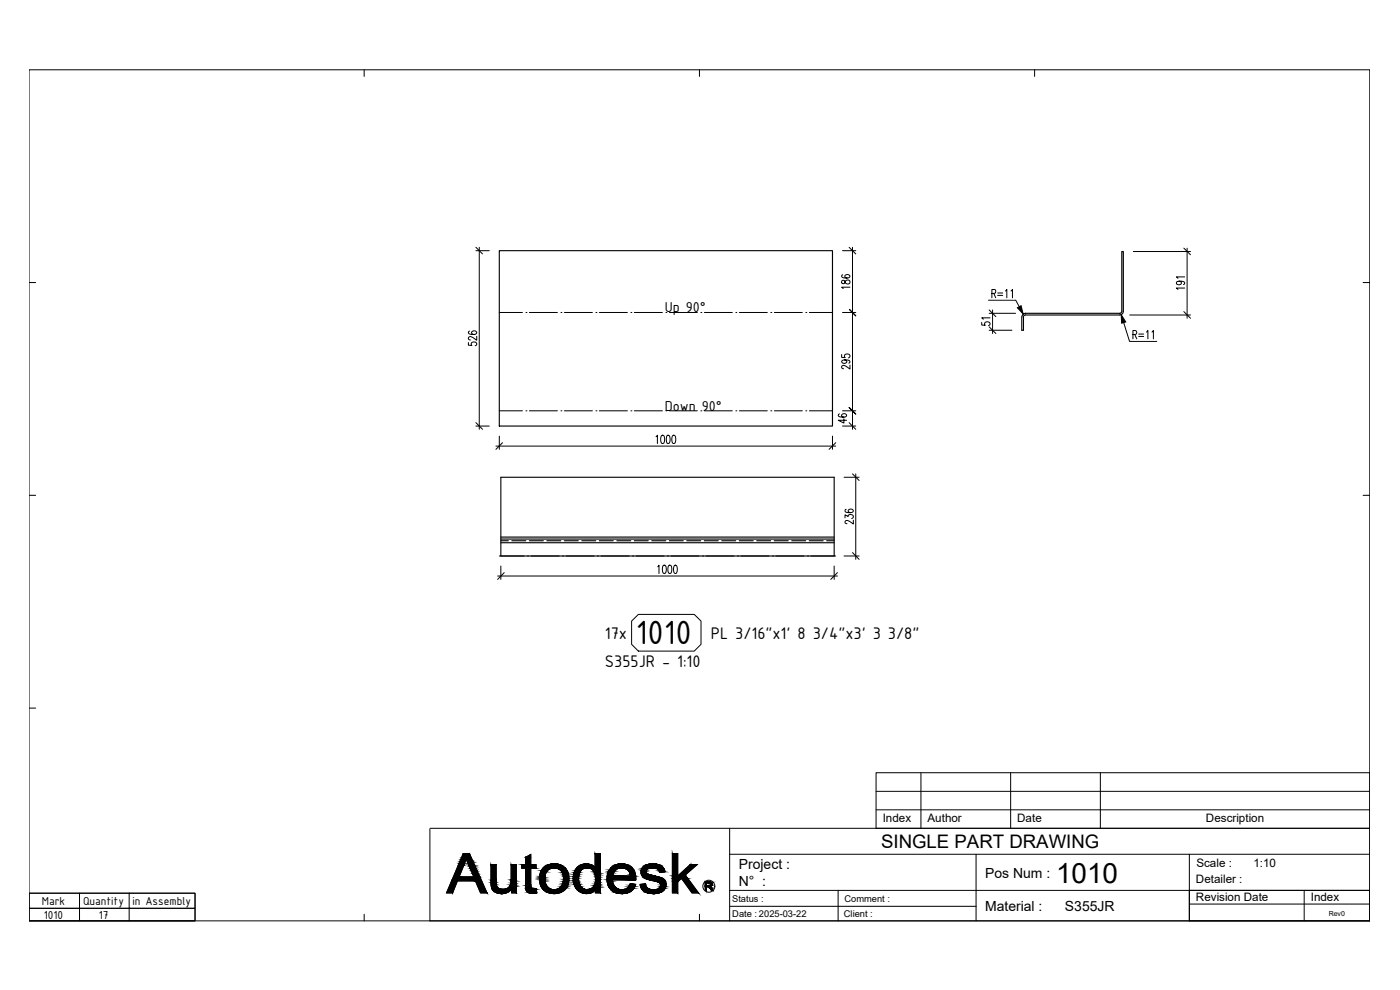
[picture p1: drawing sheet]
<svg xmlns="http://www.w3.org/2000/svg" width="420mm" height="297mm" viewBox="0 0 420 297" stroke-linecap="round" stroke-linejoin="round" font-family="sans-serif">
<defs><g id="words">
<text font-size="10.9" x="190.9" y="193.3">1010</text>
<text font-size="8.4" x="316.9" y="264.8">1010</text>
<text font-size="5.6" x="264.4" y="254.6">SINGLE PART DRAWING</text>
<g font-size="5.4">
<text x="181.6" y="191.6">17x</text>
<text x="213.3" y="191.6">PL 3/16&quot;x1' 8 3/4&quot;x3' 3 3/8&quot;</text>
<text x="181.6" y="200.2">S355JR - 1:10</text>
</g>
<g font-size="4.7">
<text x="199.5" y="93.8">Up 90°</text>
<text x="199.5" y="123.3">Down 90°</text>
</g>
<g font-size="4.2">
<text x="221.7" y="260.6">Project :</text>
<text x="295.6" y="263.3">Pos Num :</text>
<text x="221.7" y="265.8">N° :</text>
<text x="295.6" y="273.3">Material :</text>
<text x="319.6" y="273.2">S355JR</text>
</g>
<g font-size="3.7">
<text x="12.6" y="271.5">Mark</text>
<text x="13.2" y="275.6">1010</text>
<text x="24.9" y="271.5">Quantity</text>
<text x="29.6" y="275.6">17</text>
<text x="39.8" y="271.5">in Assembly</text>
</g>
<g font-size="3.5">
<text x="264.9" y="246.7">Index</text>
<text x="278.4" y="246.7">Author</text>
<text x="305.3" y="246.7">Date</text>
<text x="361.9" y="246.7">Description</text>
<text x="359.1" y="260.2">Scale :</text>
<text x="376.2" y="260.1">1:10</text>
<text x="358.9" y="265">Detailer :</text>
<text x="358.9" y="270.5">Revision Date</text>
<text x="393.4" y="270.5">Index</text>
</g>
<g font-size="2.8">
<text x="219.7" y="270.5">Status :</text>
<text x="219.8" y="275.2">Date : 2025-03-22</text>
<text x="253.3" y="275.2">Client :</text>
<text x="253.4" y="270.5">Comment :</text>
</g>
<text font-size="2.1" x="398.8" y="274.7">Rev0</text>
</g></defs>
<!-- layer: 0 -->
<g fill="none" stroke="#000" stroke-width=".3">
<path d="M8.7 20.9h402.4v255.4h-402.4zM149.8 93.8h7M157.8 93.8h.1M158.9 93.8h8.4M168.3 93.8h.1M169.4 93.8h8.4M178.8 93.8h.1M179.9 93.8h8.4M189.3 93.8h.1M190.4 93.8h8.4M199.8 93.8h.1M200.9 93.8h8.4"/>
<path d="M210.3 93.8h.1M211.4 93.8h8.4M220.8 93.8h.1M221.9 93.8h8.4M231.3 93.8h.1M232.4 93.8h8.4M241.8 93.8h.1M242.9 93.8h6.9M149.8 123.3h7M157.8 123.3h.1M158.9 123.3h8.4M168.3 123.3h.1"/>
<path d="M169.4 123.3h8.4M178.8 123.3h.1M179.9 123.3h8.4M189.3 123.3h.1M190.4 123.3h8.4M199.8 123.3h.1M200.9 123.3h8.4M210.3 123.3h.1M211.4 123.3h8.4M220.8 123.3h.1M221.9 123.3h8.4M231.3 123.3h.1"/>
<path d="M232.4 123.3h8.4M241.8 123.3h.1M242.9 123.3h6.9M149.8 166.8h7.5M158.3 166.8h.1M159.4 166.8h8.4M168.8 166.8h.1M169.9 166.8h8.4M179.3 166.8h.1M180.4 166.8h8.4M189.9 166.8h.1M190.9 166.8h8.4"/>
<path d="M200.3 166.8h.1M201.4 166.8h8.4M210.8 166.8h.1M211.9 166.8h8.4M221.3 166.8h.1M222.4 166.8h8.4M231.8 166.8h.1M232.9 166.8h8.4M242.3 166.8h.1M243.4 166.8h7.4M189.6 186.3l2-2h16.8l2 2v7l-2 2.1h-16.8l-2-2.1zM262.9 231.8h148.2v16.7h-148.2z"/>
<path d="M262.9 237.4h148.2M276.4 231.8v16.7M303.3 231.8v16.7M330.2 231.8v16.7M262.9 243h148.2M8.7 268h49.8v8.3h-49.8zM23.9 268h-15.2v4.5h15.2h-15.2v3.8h15.2M38.8 268h19.7v4.5h-19.7zM38.8 268h-14.9v4.5h14.9M38.8 272.5h19.7v3.8h-19.7zM38.8 272.5h-14.9v3.8h14.9"/>
</g>
<!-- layer: FRAME -->
<path d="M109.3 20.9v2M209.9 20.9v2M310.5 20.9v2M8.7 84.8h2M409.1 84.8h2M8.7 148.6h2M409.1 148.6h2M8.7 212.5h2M109.3 274.3v2M209.9 274.3v2" fill="none" stroke="#000" stroke-width=".3"/>
<!-- layer: HEADER -->
<path d="M129 248.8v27.5h282.1v-27.5M129 248.5h282.1M219 248.5v27.8M219 256.3h192.1M292.9 256.3v20M356.9 256.3v20M219 267.2h192.1M219 271.9h74M251.5 267.2v9.1M356.9 271.3h54.2M391.4 267.2v9.1" fill="none" stroke="#000" stroke-width=".3"/>
<!-- layer: AUTODESK_LOGO -->
<g fill="#000" stroke="#000" stroke-width=".3">
<path d="M140.9 256.1l.1 .3h-.3zM157.7 257.2l1.6-.8v.8zM166 259.2h.4zM186.4 259.2h.3zM147.8 266.9h.4zM150.5 268.1h.2zM157.8 266.9h.3zM159.8 268h.4zM160.4 266.7h.5zM163.2 267h1.5zM167.1 260.4h2.4zM173.3 267h1.3z"/>
<path d="M177.3 266.7h.3zM183.3 266.9h3.4zM183.9 262.8h6.9v.2zM186.5 268.1h.5zM189.1 265.2h.7zM188.5 260.3h1.1zM195.8 268.1h.8zM196.1 266.9h3.2zM197.9 261.6h1.6l-1.1 .1zM197.6 260.3h1.4zM212 265.7h1.6zM213 265.7h.6z"/>
<path d="M212.4 266h.6zM212.9 264.9h.7z"/>
<path d="M137.6 259.6l.2 3.5 1.4-3.5zM137.6 259.6l.2 3.5h-1.7z"/>
<path d="M137.8 259.1l1.4 .5 .2-.5zM137.8 259.1l1.4 .5h-1.6z"/>
<path d="M138 258.5l1.4 .6 .2-.6zM138 258.5l1.4 .6h-1.6z"/>
<path d="M138.2 258l1.4 .5 .1-.5zM138.2 258l1.4 .5h-1.6z"/>
<path d="M138.5 257.4l1.2 .6 .2-.6zM138.5 257.4l1.2 .6h-1.5z"/>
<path d="M138.9 256.4l1 1 .8-1zM138.9 256.4l1 1h-1.4z"/>
<path d="M139 256.1l1.7 .3 .2-.3zM139 256.1l1.7 .3h-1.8z"/>
<path d="M140.7 256.4l.7 1-.4-1zM140.7 256.4l.7 1h-1.5z"/>
<path d="M139.9 257.4l1.6 .3-.1-.3zM139.9 257.4l1.6 .3h-1.5z"/>
<path d="M140 257.7l1.8 .6-.3-.6zM140 257.7l1.8 .6h-1.6z"/>
<path d="M140.2 258.3l1.9 .4-.3-.4zM140.2 258.3l1.9 .4h-1.7z"/>
<path d="M140.4 258.7l1.7 .2v-.2zM140.4 258.7l1.7 .2h-1.7z"/>
<path d="M140.4 258.9l1.8 .3-.1-.3zM140.4 258.9l1.8 .3h-1.6z"/>
<path d="M140.6 259.2l1.8 .4-.2-.4zM140.6 259.2l1.8 .4h-1.7z"/>
<path d="M140.7 259.6l1.9 .4-.2-.4zM140.7 259.6l1.9 .4h-1.7z"/>
<path d="M147.3 259.4l1.6 4.7v-4.7zM147.3 259.4l1.6 4.7h-1.6z"/>
<path d="M153.4 259.4l1.6 4.5v-4.5zM153.4 259.4l1.6 4.5h-1.6z"/>
<path d="M157.7 257.2l1.6 2.2v-2.2zM157.7 257.2l1.6 2.2h-1.6z"/>
<path d="M156.5 259.4l4.4 1.1v-1.1zM156.5 259.4l4.4 1.1h-4.4z"/>
<path d="M166 259.2h1zM165.8 259.2h1.2z"/>
<path d="M165.8 259.2l1.4 .1zM165.3 259.3h1.9z"/>
<path d="M165.3 259.3h2.3zM165.1 259.3h2.5z"/>
<path d="M165.1 259.3l2.7 .1zM164.7 259.4h3.1z"/>
<path d="M164.7 259.4l3.5 .1zM164.5 259.5h3.7z"/>
<path d="M164.5 259.5l3.9 .1zM164.2 259.6h4.2z"/>
<path d="M164.2 259.6l4.5 .2-.3-.2zM163.9 259.8l.3-.2 4.5 .2z"/>
<path d="M163.9 259.8l5 .1zM163.6 259.9h5.3z"/>
<path d="M163.6 259.9l5.6 .2-.3-.2zM163.4 260.1l.2-.2 5.6 .2z"/>
<path d="M175.8 259.2h.8zM175.3 259.2h1.3z"/>
<path d="M175.3 259.2h1.4zM175.2 259.2h1.5z"/>
<path d="M175.2 259.2l2 .2zM174.7 259.4l.5-.2 2 .2z"/>
<path d="M174.7 259.4h2.6zM174.6 259.4h2.7z"/>
<path d="M174.6 259.4l3.2 .3-.5-.3zM174.1 259.7l.5-.3 3.2 .3zM174.1 259.7h3.7zM174.1 259.7h3.7z"/>
<path d="M174.1 259.7l4.1 .3-.4-.3zM173.6 260l.5-.3 4.1 .3z"/>
<path d="M173.6 260h4.7zM173.6 260h4.7z"/>
<path d="M173.5 260l5 .4-.2-.4zM173.5 260l5 .4h-5.4z"/>
<path d="M178.6 256.1l1.6 4.3v-4.3zM178.6 256.1l1.6 4.3h-1.6z"/>
<path d="M186.4 259.2h.6zM186 259.2h1z"/>
<path d="M186 259.2h1.2zM185.9 259.2h1.3z"/>
<path d="M185.9 259.2l1.7 .1zM185.4 259.3h2.2z"/>
<path d="M185.4 259.3l2.4 .1zM185.2 259.4h2.6z"/>
<path d="M185.2 259.4l3 .1zM184.8 259.5h3.4z"/>
<path d="M184.8 259.5h3.7zM184.6 259.5h3.9z"/>
<path d="M184.6 259.5l3.9 .1zM184.6 259.5l3.9 .1z"/>
<path d="M184.5 259.6l4.3 .1zM184.2 259.7h4.6z"/>
<path d="M184.2 259.7l4.9 .2zM184 259.9h5.1z"/>
<path d="M184 259.9l5.3 .1-.2-.1zM183.8 260l.2-.1 5.3 .1z"/>
<path d="M195.7 259.2h.9zM195.3 259.2h1.3z"/>
<path d="M195.3 259.2h1.5zM195 259.2h1.8z"/>
<path d="M195 259.2l2.2 .1zM194.6 259.3h2.6z"/>
<path d="M194.6 259.3l2.9 .1zM194.3 259.4h3.2z"/>
<path d="M194.3 259.4l3.5 .1zM194.1 259.5h3.7z"/>
<path d="M194.1 259.5l4 .1zM193.8 259.6h4.3z"/>
<path d="M193.8 259.6l4.5 .1zM193.6 259.7h4.7z"/>
<path d="M193.6 259.7l4.8 .1zM193.4 259.8h5z"/>
<path d="M193.4 259.8l5.2 .1zM193.3 259.9h5.3z"/>
<path d="M193.3 259.9l5.5 .2-.2-.2zM193.3 259.9l5.5 .2h-5.8z"/>
<path d="M201.8 256.1l1.6 6.7v-6.7zM201.8 256.1l1.6 6.7h-1.6z"/>
<path d="M207.2 259.4l-1.6 3.1 3.6-3.1zM203.7 262.5l3.5-3.1-1.6 3.1z"/>
<path d="M135.5 264.3l.3 3.6 1.5-3.6zM135.5 264.3l.3 3.6h-1.8z"/>
<path d="M136.1 263.1l6.6 1.2-4.9-1.2zM136.1 263.1l6.6 1.2h-7.2z"/>
<path d="M140.9 260l2 .7-.3-.7zM140.9 260l2 .7h-1.7z"/>
<path d="M141.2 260.7l2 .7-.3-.7zM141.2 260.7l2 .7h-1.7z"/>
<path d="M141.5 261.4l2.1 .8-.4-.8zM141.5 261.4l2.1 .8h-1.8z"/>
<path d="M141.8 262.2l2.2 .9-.4-.9zM141.8 262.2l2.2 .9h-1.8z"/>
<path d="M137.8 263.1l6.8 1.2-.6-1.2zM137.8 263.1l6.8 1.2h-1.9z"/>
<path d="M142.7 264.3l3.5 3.6-1.6-3.6zM142.7 264.3l3.5 3.6h-2z"/>
<path d="M147.3 264.9h1.7zM147.3 264.9h1.7z"/>
<path d="M147.3 264.1l1.7 .6-.1-.6zM147.3 264.1l1.7 .6h-1.7z"/>
<path d="M147.3 264.7l1.7 .2v-.2zM147.3 264.7l1.7 .2h-1.7z"/>
<path d="M147.3 264.9l1.7 .5v-.5zM147.3 264.9l1.7 .5h-1.6z"/>
<path d="M147.4 265.4l1.6 .1zM147.4 265.4l1.6 .1z"/>
<path d="M147.4 265.5l1.6 .3v-.3zM147.4 265.5l1.6 .3h-1.6z"/>
<path d="M147.4 265.8l1.8 .3-.2-.3zM147.4 265.8l1.8 .3h-1.7z"/>
<path d="M147.5 266.1l1.8 .2-.1-.2zM147.5 266.1l1.8 .2h-1.8z"/>
<path d="M147.5 266.3l2.2 .3-.4-.3zM147.5 266.3l2.2 .3h-2.1z"/>
<path d="M147.6 266.6h2.1zM147.6 266.6h2.1z"/>
<path d="M147.6 266.6l2.6 .2-.5-.2zM147.6 266.6l2.6 .2h-2.5z"/>
<path d="M147.7 266.8l3.1 .1zM147.7 266.8l3.1 .1z"/>
<path d="M147.8 266.9h3.1zM147.8 266.9h3.1z"/>
<path d="M147.8 266.9h3.1zM147.8 266.9h.4z"/>
<path d="M150.3 268.1h.6zM150.3 268.1h.4z"/>
<path d="M149.9 268.1h1.3zM149.9 268.1h1z"/>
<path d="M149.6 268h2zM149.6 268l1.6 .1z"/>
<path d="M149.3 268h2.5zM149.3 268h2.3z"/>
<path d="M152.1 266.6h.6zM152 266.6h.7z"/>
<path d="M149 267.8h3.1zM149 267.8l2.8 .2z"/>
<path d="M148.7 267.7h3.6zM148.7 267.7l3.4 .1z"/>
<path d="M148.4 267.5l3.9 .2 .3-.2zM148.4 267.5l3.9 .2h-3.6z"/>
<path d="M152 266.6h.8zM152 266.6h.8z"/>
<path d="M152 266.6l1.4 .1zM151.9 266.7h1.5z"/>
<path d="M148.2 267.4l4.4 .1 .2-.1zM148.2 267.4l4.4 .1h-4.2z"/>
<path d="M148 267.2l4.8 .2 .3-.2zM148 267.2l4.8 .2h-4.6z"/>
<path d="M148.2 266.9h5.1zM147.8 266.9h5.5z"/>
<path d="M147.8 266.9l5.3 .3 .2-.3zM147.8 266.9l5.3 .3h-5.1z"/>
<path d="M150.9 266.9h2.4zM150.9 266.9h2.4z"/>
<path d="M150.9 266.9h2.4zM148.2 266.9h5.1z"/>
<path d="M151.5 266.8h1.9zM150.9 266.9h2.4z"/>
<path d="M151.9 266.7h1.6zM151.5 266.8h1.9z"/>
<path d="M151.9 266.7h1.6zM151.9 266.7h1.6z"/>
<path d="M153.4 263.9l1.6 .4v-.4zM153.4 263.9l1.6 .4h-1.6z"/>
<path d="M153.4 264.3l1.6 .7v-.7zM153.4 264.3l1.6 .7h-1.7z"/>
<path d="M153.3 265l1.7 .5v-.5zM153.3 265l1.7 .5h-1.9z"/>
<path d="M153.1 265.5l1.9 .5v-.5zM153.1 265.5l1.9 .5h-2.1z"/>
<path d="M152.9 266l2.1 .3v-.3zM152.9 266l2.1 .3h-2.4z"/>
<path d="M152.6 266.3l2.4 .3v-.3zM152.1 266.6l.5-.3 2.4 .3z"/>
<path d="M152.1 266.6h2.9zM152.1 266.6h2.9z"/>
<path d="M152.7 266.6h2.3zM152.7 266.6h2.3z"/>
<path d="M152.8 266.6l2.2 .1zM152.8 266.6l2.2 .1z"/>
<path d="M153.4 266.7h1.6zM153.4 266.7h1.6z"/>
<path d="M153.5 266.7l1.5 1.2v-1.2zM153.5 266.7l1.5 1.2h-1.5z"/>
<path d="M157.7 260.5l1.6 4.9v-4.9zM157.7 260.5l1.6 4.9h-1.6z"/>
<path d="M157.7 265.4l1.6 .1zM157.7 265.4l1.6 .1z"/>
<path d="M157.7 265.5l1.6 .3v-.3zM157.7 265.5l1.6 .3h-1.6z"/>
<path d="M157.7 265.8l1.7 .4-.1-.4zM157.7 265.8l1.7 .4h-1.7z"/>
<path d="M157.7 266.2l1.7 .1v-.1zM157.7 266.2l1.7 .1h-1.7z"/>
<path d="M157.7 266.3l1.8 .1zM157.7 266.3l1.8 .1z"/>
<path d="M157.8 266.4l2.1 .3-.4-.3zM157.8 266.4l2.1 .3h-2.1z"/>
<path d="M157.8 266.7h2.2zM157.8 266.7h2.2z"/>
<path d="M157.8 266.7h2.4zM157.8 266.7h2.4z"/>
<path d="M157.8 266.7l.3 .2 2.1-.2zM157.8 266.7l.3 .2z"/>
<path d="M159.5 268h.9zM159.5 268h.7z"/>
<path d="M159.2 268h1.4zM159.2 268h1.2z"/>
<path d="M160.4 266.7h.5zM160.2 266.7h.7z"/>
<path d="M160.2 266.7l.7 .2v-.2zM158.1 266.9l2.1-.2 .7 .2z"/>
<path d="M158.1 266.9h2.8zM157.8 266.9h3.1z"/>
<path d="M157.8 266.9l3.2 .4-.1-.4zM157.8 266.9l3.2 .4h-3z"/>
<path d="M158 267.3l3.1 .4-.1-.4zM158 267.3l3.1 .4h-2.7z"/>
<path d="M158.4 267.7l2.7 .1zM158.4 267.7l2.7 .1z"/>
<path d="M158.6 267.8l2.5 .1zM158.6 267.8l2.5 .1z"/>
<path d="M158.9 267.9h2.2zM158.9 267.9l1.7 .1z"/>
<path d="M161.9 263.3l1.7 .4v-.4zM161.9 263.3l1.7 .4h-1.7z"/>
<path d="M161.9 263.7l1.7 .3v-.3zM161.9 263.7l1.7 .3h-1.7z"/>
<path d="M161.9 264l1.7 .4v-.4zM161.9 264l1.7 .4h-1.6z"/>
<path d="M162 264.4l1.6 .3v-.3zM162 264.4l1.6 .3h-1.6z"/>
<path d="M162 263l1.6 .3v-.3zM162 263l1.6 .3h-1.7z"/>
<path d="M162 262.7l1.6 .3v-.3zM162 262.7l1.6 .3h-1.6z"/>
<path d="M162 264.7l1.7 .3-.1-.3zM162 264.7l1.7 .3h-1.7z"/>
<path d="M162 262.4l1.6 .3 .1-.3zM162 262.4l1.6 .3h-1.6z"/>
<path d="M162 265l1.8 .2-.1-.2zM162 265l1.8 .2h-1.7z"/>
<path d="M162.1 262.1l1.6 .3 .1-.3zM162.1 262.1l1.6 .3h-1.7z"/>
<path d="M162.1 265.2l1.8 .3-.1-.3zM162.1 265.2l1.8 .3h-1.7z"/>
<path d="M162.2 265.5l1.9 .3-.2-.3zM162.2 265.5l1.9 .3h-1.8z"/>
<path d="M162.2 261.8l1.6 .3 .1-.3zM162.2 261.8l1.6 .3h-1.7z"/>
<path d="M162.3 261.6l1.6 .2 .1-.2zM162.3 261.6l1.6 .2h-1.7z"/>
<path d="M162.3 265.8l1.9 .1zM162.3 265.8l1.9 .1z"/>
<path d="M162.3 265.9l2 .2-.1-.2zM162.3 265.9l2 .2h-1.8z"/>
<path d="M162.4 261.3l1.6 .3 .2-.3zM162.4 261.3l1.6 .3h-1.7z"/>
<path d="M162.5 261.2h1.8zM162.5 261.2l1.7 .1z"/>
<path d="M162.5 266.1l2 .2-.2-.2zM162.5 266.1l2 .2h-2z"/>
<path d="M162.5 266.3l2.3 .2-.3-.2zM162.5 266.3l2.3 .2h-2.1z"/>
<path d="M162.6 260.9l1.7 .3 .3-.3zM162.6 260.9l1.7 .3h-1.8z"/>
<path d="M162.7 260.8h2.1zM162.7 260.8l1.9 .1z"/>
<path d="M162.7 266.5l2.5 .2zM162.7 266.5l2.5 .2h-2.4z"/>
<path d="M162.8 260.6l2 .2 .3-.2zM162.8 260.6l2 .2h-2.1z"/>
<path d="M162.8 266.7l2.5 .1zM162.8 266.7l2.5 .1z"/>
<path d="M162.9 266.8l3 .1zM162.9 266.8l3 .1h-2.8z"/>
<path d="M163 260.4l2.1 .2 .6-.2zM163 260.4l2.1 .2h-2.3z"/>
<path d="M163.1 260.4h2.7zM163 260.4h2.7z"/>
<path d="M163.1 266.9h3zM163.1 266.9h3.2z"/>
<path d="M163.1 266.9h3zM163.1 266.9l1.6 .1z"/>
<path d="M163.1 266.9h3.1zM163.1 266.9h3.1z"/>
<path d="M163.1 260.4h3.1zM163.1 260.4h3.2z"/>
<path d="M163.1 260.4h3.1zM163.1 260.4h2.7z"/>
<path d="M163.1 260.4h3.2zM163.1 260.4h4z"/>
<path d="M163.1 266.9h3.2zM163.1 266.9h3.2z"/>
<path d="M165.7 268.1h1.2zM165.7 268.1h.8z"/>
<path d="M165.6 268.1h1.5zM165.6 268.1h1.3z"/>
<path d="M165 268h2.5zM165 268l2.1 .1z"/>
<path d="M164.9 268h2.8zM164.9 268h2.6z"/>
<path d="M164.5 267.8l3.2 .2 .4-.2zM164.5 267.8l3.2 .2z"/>
<path d="M164.3 267.7h4zM164.3 267.7l3.8 .1z"/>
<path d="M163.9 267.5l4.4 .2 .4-.2zM163.9 267.5l4.4 .2h-4z"/>
<path d="M163.8 267.4h5.1zM163.8 267.4l4.9 .1z"/>
<path d="M163.4 267.2l5.5 .2 .3-.2zM163.4 267.2l5.5 .2h-5.1z"/>
<path d="M163.4 260.1l6 .2-.2-.2zM163.2 260.3l.2-.2 6 .2z"/>
<path d="M163.3 267.1h6.1zM163.3 267.1l5.9 .1z"/>
<path d="M163.2 267.1h6.2zM163.2 267.1h6.2z"/>
<path d="M163.2 260.3h6.3zM163.1 260.3h6.4z"/>
<path d="M164.7 267h4.7zM163.2 267.1h6.2z"/>
<path d="M163.1 260.3h6.4zM163.1 260.3l4 .1z"/>
<path d="M167.1 260.4h2.4zM166.3 260.4h3.2z"/>
<path d="M166.3 260.4h3.2zM166.3 260.4h3.2z"/>
<path d="M166.4 260.4h3.2zM166.4 260.4h3.2z"/>
<path d="M166.4 266.9h3.1zM166.3 266.9h3.2z"/>
<path d="M166.3 266.9h3.2zM166.1 266.9h3.4z"/>
<path d="M166.1 266.9h3.4zM164.7 267h4.7z"/>
<path d="M166.7 260.4l3 .1-.1-.1zM166.7 260.4l3 .1z"/>
<path d="M167 266.9h2.6zM166.4 266.9h3.1z"/>
<path d="M167.2 266.8h2.5zM167 266.9h2.6z"/>
<path d="M167.3 260.5l2.6 .2-.2-.2zM167.3 260.5l2.6 .2z"/>
<path d="M167.5 266.7h2.3zM167.2 266.8h2.5z"/>
<path d="M167.6 260.7l2.3 .1zM167.6 260.7l2.3 .1z"/>
<path d="M167.8 260.8l2.4 .4-.3-.4zM167.8 260.8l2.4 .4h-1.9z"/>
<path d="M168 266.4l1.8 .3 .2-.3zM167.5 266.7l.5-.3 1.8 .3z"/>
<path d="M168 266.4h2zM168 266.4h2z"/>
<path d="M168.3 261.2h1.9zM168.3 261.2h1.9z"/>
<path d="M168.3 261.2l2 .2-.1-.2zM168.3 261.2l2 .2h-1.8z"/>
<path d="M168.5 261.4l1.9 .2-.1-.2zM168.5 261.4l1.9 .2h-1.8z"/>
<path d="M168.4 266h1.9zM168.4 266h1.9z"/>
<path d="M168.4 266l1.6 .4 .3-.4zM168.4 266l1.6 .4h-2z"/>
<path d="M168.6 261.6l1.9 .2-.1-.2zM168.6 261.6l1.9 .2h-1.8z"/>
<path d="M168.7 265.6l1.6 .4 .1-.4zM168.7 265.6l1.6 .4h-1.9z"/>
<path d="M168.7 261.8l1.9 .4-.1-.4zM168.7 261.8l1.9 .4h-1.7z"/>
<path d="M168.7 265.5h1.8zM168.7 265.5l1.7 .1z"/>
<path d="M168.9 265.1l1.6 .4v-.4zM168.9 265.1l1.6 .4h-1.8z"/>
<path d="M168.9 262.2l1.7 .1zM168.9 262.2l1.7 .1z"/>
<path d="M168.9 262.3l1.8 .5-.1-.5zM168.9 262.3l1.8 .5h-1.7z"/>
<path d="M168.9 264.9l1.6 .2 .1-.2zM168.9 264.9l1.6 .2h-1.6z"/>
<path d="M169 262.8l1.7 .1zM169 262.8l1.7 .1z"/>
<path d="M169.1 262.9l1.6 .6v-.6zM169.1 262.9l1.6 .6h-1.6z"/>
<path d="M169 264.5l1.6 .4 .1-.4zM169 264.5l1.6 .4h-1.7z"/>
<path d="M169.1 263.5h1.6zM169.1 263.5h1.6z"/>
<path d="M169.1 263.5l1.6 .1zM169.1 263.5l1.6 .1z"/>
<path d="M169.1 263.6l1.6 .2v-.2zM169.1 263.6l1.6 .2h-1.6z"/>
<path d="M169.1 263.8l1.6 .4v-.4zM169.1 263.8l1.6 .4h-1.6z"/>
<path d="M169.1 264.2l1.6 .3v-.3zM169.1 264.2l1.6 .3h-1.7z"/>
<path d="M172 264.3h1.7zM172 264.3h1.7z"/>
<path d="M172 263.5l1.6 .2v-.2zM172 263.5l1.6 .2h-1.6z"/>
<path d="M172 263.7l1.7 .6-.1-.6zM172 263.7l1.7 .6h-1.7z"/>
<path d="M172 263l1.6 .5 .1-.5zM172 263l1.6 .5h-1.6z"/>
<path d="M172 264.3l1.8 .6-.1-.6zM172 264.3l1.8 .6h-1.6z"/>
<path d="M172.1 262.8l1.6 .2v-.2zM172.1 262.8l1.6 .2h-1.7z"/>
<path d="M172.2 262.4l1.5 .4 .1-.4zM172.2 262.4l1.5 .4h-1.6z"/>
<path d="M172.2 264.9h1.6zM172.2 264.9h1.6z"/>
<path d="M172.2 264.9l1.8 .5-.2-.5zM172.2 264.9l1.8 .5h-1.7z"/>
<path d="M172.2 262.2h1.6zM172.2 262.2l1.6 .2z"/>
<path d="M172.3 261.8l1.5 .4 .2-.4zM172.3 261.8l1.5 .4h-1.6z"/>
<path d="M172.3 265.4l1.7 .1zM172.3 265.4l1.7 .1z"/>
<path d="M172.3 265.5l2 .5-.3-.5zM172.3 265.5l2 .5h-1.8z"/>
<path d="M172.3 261.7h1.7zM172.3 261.7l1.7 .1z"/>
<path d="M172.5 261.3h1.8zM172.5 261.3h1.8z"/>
<path d="M172.5 261.3l1.5 .4 .3-.4zM172.5 261.3l1.5 .4h-1.7z"/>
<path d="M172.5 266h1.8zM172.5 266h1.8z"/>
<path d="M172.5 266l2.2 .4-.4-.4zM172.5 266l2.2 .4h-1.9z"/>
<path d="M172.7 261l1.6 .3 .2-.3zM172.7 261l1.6 .3h-1.8z"/>
<path d="M172.7 260.8l1.8 .2 .2-.2zM172.7 260.8l1.8 .2h-1.8z"/>
<path d="M172.8 266.4h2zM172.8 266.4h2z"/>
<path d="M172.8 266.4l2.1 .2zM172.8 266.4l2.1 .2z"/>
<path d="M172.9 260.7l1.8 .1 .2-.1zM172.9 260.7l1.8 .1h-2z"/>
<path d="M172.9 266.6l2.6 .2-.6-.2zM172.9 266.6l2.6 .2h-2.4z"/>
<path d="M173 260.5l1.9 .2 .6-.2zM173 260.5l1.9 .2h-2z"/>
<path d="M173.1 266.8l2.7 .1zM173.1 266.8l2.7 .1z"/>
<path d="M173.2 266.9h2.9zM173.2 266.9h2.9z"/>
<path d="M173.1 260.4h2.8zM173.1 260.4l2.4 .1z"/>
<path d="M173.1 260.4h2.9zM173.1 260.4h3z"/>
<path d="M173.1 260.4h2.9zM173.1 260.4h2.8z"/>
<path d="M175.4 268.1h.7zM175.4 268.1h1.2z"/>
<path d="M173.1 260.4h3zM173.1 260.4h5.4z"/>
<path d="M173.2 266.9h3zM173.2 266.9l1.4 .1z"/>
<path d="M175.4 268.1h1.3zM175.4 268.1h1.2z"/>
<path d="M174.8 268h2.4zM174.8 268l1.9 .1z"/>
<path d="M174.7 267.9h2.6zM174.7 267.9l2.5 .1z"/>
<path d="M177.3 266.7h.3zM177.3 266.7h.3z"/>
<path d="M177.3 266.7h.4zM177.3 266.7h.4z"/>
<path d="M177.3 266.7h.4zM177.2 266.7h.5z"/>
<path d="M174.3 267.7l3 .2 .4-.2zM174.3 267.7l3 .2h-2.6z"/>
<path d="M177.2 266.7h.7zM177.2 266.7h.7z"/>
<path d="M174.2 267.7h3.6zM174.2 267.7h3.5z"/>
<path d="M177.2 266.7l.9 .1zM177.1 266.8h1z"/>
<path d="M177.1 266.8h1.2zM177.1 266.8h1.2z"/>
<path d="M173.8 267.4l4 .3 .4-.3zM173.8 267.4l4 .3h-3.6z"/>
<path d="M177.1 266.8h1.3zM177 266.8h1.4z"/>
<path d="M173.6 267.3h4.7zM173.6 267.3l4.6 .1z"/>
<path d="M177 266.8h1.5zM177 266.8h1.5z"/>
<path d="M177 266.8h1.5zM176.9 266.8h1.6z"/>
<path d="M173.3 267l5 .3 .2-.3zM173.3 267l5 .3h-4.7z"/>
<path d="M176.9 266.8l1.8 .1zM176.9 266.8l1.8 .1z"/>
<path d="M174.6 267h3.9zM173.3 267h5.2z"/>
<path d="M176.2 266.9h2.4zM174.6 267h3.9z"/>
<path d="M176.9 266.9h1.7zM176.9 266.9h1.7z"/>
<path d="M176.9 266.9h1.7zM176.2 266.9h2.4z"/>
<path d="M178.5 260.4h1.7zM176.1 260.4h4.1z"/>
<path d="M176.1 260.4h4.1zM176.1 260.4h4.1z"/>
<path d="M176.6 260.4l3.6 .1zM176.6 260.4l3.6 .1z"/>
<path d="M177.2 260.5l3 .3v-.3zM177.2 260.5l3 .3h-2.5z"/>
<path d="M177.7 260.8l2.5 .5v-.5zM177.7 260.8l2.5 .5h-2.1z"/>
<path d="M178.1 261.3l2.1 .2v-.2zM178.1 261.3l2.1 .2h-2z"/>
<path d="M178.2 261.5l2 .5v-.5zM178.2 261.5l2 .5h-1.8z"/>
<path d="M178.4 262l1.8 .5v-.5zM178.4 262l1.8 .5h-1.6z"/>
<path d="M178.6 262.5l1.6 .6v-.6zM178.6 262.5l1.6 .6h-1.5z"/>
<path d="M178.7 263.1l1.5 .7v-.7zM178.7 263.1l1.5 .7h-1.5z"/>
<path d="M178.7 263.8l1.5 .2v-.2zM178.7 263.8l1.5 .2h-1.5z"/>
<path d="M178.7 264l1.5 .7v-.7zM178.7 264l1.5 .7h-1.5z"/>
<path d="M178.7 264.7l1.5 .6v-.6zM178.7 264.7l1.5 .6h-1.7z"/>
<path d="M178.5 265.3l1.7 .5v-.5zM178.5 265.3l1.7 .5h-1.9z"/>
<path d="M178.3 265.8l1.9 .4v-.4zM178.3 265.8l1.9 .4h-2.2z"/>
<path d="M178 266.2l2.2 .1zM177.9 266.3h2.3z"/>
<path d="M177.9 266.3l2.3 .3v-.3zM177.4 266.6l.5-.3 2.3 .3z"/>
<path d="M177.4 266.6l2.8 .1zM177.4 266.6l2.8 .1z"/>
<path d="M177.6 266.7h2.6zM177.6 266.7h2.6z"/>
<path d="M177.6 266.7h2.6zM177.6 266.7h2.6z"/>
<path d="M177.7 266.7h2.5zM177.7 266.7h2.5z"/>
<path d="M177.7 266.7h2.5zM177.7 266.7h2.5z"/>
<path d="M177.9 266.7l2.3 .1zM177.9 266.7l2.3 .1z"/>
<path d="M178.1 266.8h2.1zM178.1 266.8h2.1z"/>
<path d="M178.3 266.8h1.9zM178.3 266.8h1.9z"/>
<path d="M178.4 266.8h1.8zM178.4 266.8h1.8z"/>
<path d="M178.5 266.8h1.7zM178.5 266.8h1.7z"/>
<path d="M178.5 266.8l1.7 .1zM178.5 266.8l1.7 .1z"/>
<path d="M178.7 266.9l1.5 1v-1zM178.7 266.9l1.5 1h-1.5z"/>
<path d="M182.2 264l1.6 .4v-.4zM182.2 264l1.6 .4h-1.6z"/>
<path d="M182.2 264.4l1.7 .3-.1-.3zM182.2 264.4l1.7 .3h-1.7z"/>
<path d="M183.9 262.8l6.9 .2zM189 263h1.8z"/>
<path d="M182.2 262.8l6.8 .2zM182.2 262.8l6.8 .2h-6.8z"/>
<path d="M182.2 264.7l1.8 .3-.1-.3zM182.2 264.7l1.8 .3h-1.7z"/>
<path d="M182.3 262.6l1.6 .2v-.2zM182.3 262.6l1.6 .2h-1.7z"/>
<path d="M182.3 262.5h1.7zM182.3 262.5l1.6 .1z"/>
<path d="M182.3 265l1.8 .2-.1-.2zM182.3 265l1.8 .2h-1.7z"/>
<path d="M182.4 265.2l1.8 .3-.1-.3zM182.4 265.2l1.8 .3h-1.8z"/>
<path d="M182.4 262l1.6 .5 .1-.5zM182.4 262l1.6 .5h-1.7z"/>
<path d="M182.4 261.9h1.7zM182.4 261.9l1.7 .1z"/>
<path d="M182.4 265.5l1.9 .3-.1-.3zM182.4 265.5l1.9 .3h-1.8z"/>
<path d="M182.5 265.8l2.1 .3-.3-.3zM182.5 265.8l2.1 .3h-1.9z"/>
<path d="M182.6 261.5l1.5 .4 .2-.4zM182.6 261.5l1.5 .4h-1.7z"/>
<path d="M182.7 261.4h1.7zM182.7 261.4l1.6 .1z"/>
<path d="M182.7 266.1l1.9 .1zM182.7 266.1l1.9 .1z"/>
<path d="M182.7 266.2h2zM182.7 266.2h2z"/>
<path d="M182.8 266.2l2.3 .3-.4-.3zM182.8 266.2l2.3 .3h-2.1z"/>
<path d="M182.9 261.1l1.5 .3 .3-.3zM182.9 261.1l1.5 .3h-1.7z"/>
<path d="M182.9 261h2zM182.9 261l1.8 .1z"/>
<path d="M183 260.9h1.9zM183 260.9l1.9 .1z"/>
<path d="M183 266.5l2.2 .1zM183 266.5l2.2 .1z"/>
<path d="M183 266.6l2.7 .2-.5-.2zM183 266.6l2.7 .2h-2.5z"/>
<path d="M183.2 260.6l1.7 .3 .4-.3zM183.2 260.6l1.7 .3h-1.9z"/>
<path d="M183.2 266.8l3.1 .1zM183.2 266.8l3.1 .1z"/>
<path d="M183.3 260.5l2 .1 .5-.1zM183.3 260.5l2 .1h-2.1z"/>
<path d="M183.3 260.4l2.6 .1zM183.3 260.4l2.6 .1z"/>
<path d="M183.3 260.5h2.6zM183.3 260.5h2.5z"/>
<path d="M183.4 260.4h3.1zM183.4 260.4h2.5z"/>
<path d="M183.3 266.9h3.2zM183.3 266.9h3.2z"/>
<path d="M183.4 260.4h3.2zM183.4 260.4h3.5z"/>
<path d="M183.4 260.4h3.2zM183.4 260.4h3.1z"/>
<path d="M183.3 266.9h3.4zM183.3 266.9h3.4z"/>
<path d="M186 268.1h1.3zM186 268.1h1z"/>
<path d="M185.7 268h1.9zM185.7 268l1.6 .1z"/>
<path d="M185.3 268h2.6zM185.3 268h2.3z"/>
<path d="M183.5 260.3h4.5zM183.5 260.3l3.4 .1z"/>
<path d="M185.1 267.9h3.1zM185.1 267.9l2.8 .1z"/>
<path d="M183.5 260.3h5zM183.5 260.3h4.5z"/>
<path d="M184.7 267.8h3.8zM184.7 267.8l3.5 .1z"/>
<path d="M184.5 267.7h4.3zM184.5 267.7l4 .1z"/>
<path d="M182.2 263h8.6zM182.2 263h8.6z"/>
<path d="M184.2 267.6h4.8zM184.2 267.6l4.6 .1z"/>
<path d="M183.8 260l5.8 .3-.3-.3zM183.8 260l5.8 .3h-6.1z"/>
<path d="M184 267.4l5 .2 .3-.2zM184 267.4l5 .2h-4.8z"/>
<path d="M183.8 267.3h5.7zM183.8 267.3l5.5 .1z"/>
<path d="M183.7 267.2h5.8zM183.7 267.2l5.8 .1z"/>
<path d="M183.5 260.3h6.1zM183.5 260.3h5z"/>
<path d="M188.5 260.3h1.1zM188 260.3h1.6z"/>
<path d="M188 260.3l1.6 .1zM186.9 260.4h2.7z"/>
<path d="M186.9 260.4h2.7zM186.6 260.4h3z"/>
<path d="M186.6 260.4h3zM186.6 260.4h3z"/>
<path d="M186.6 260.4h3.1zM186.6 260.4h3.1z"/>
<path d="M187.2 260.4l2.7 .2-.2-.2zM187.2 260.4l2.7 .2h-2.2z"/>
<path d="M189.1 265.2l1.7 .2zM189.1 265.2l1.7 .2h-1.8z"/>
<path d="M183.4 266.9l6.1 .3 .4-.3zM183.4 266.9l6.1 .3h-5.8z"/>
<path d="M187.7 260.6l2.3 .1zM187.7 260.6l2.3 .1z"/>
<path d="M186.8 266.9h3.1zM186.7 266.9h3.2z"/>
<path d="M186.7 266.9h3.2zM186.7 266.9h3.2z"/>
<path d="M186.7 266.9h3.2zM183.4 266.9h6.5z"/>
<path d="M187.3 266.9h2.6zM186.8 266.9h3.1z"/>
<path d="M187.9 260.7l2.2 .2-.1-.2zM187.9 260.7l2.2 .2h-1.8z"/>
<path d="M187.9 266.7l2 .2 .2-.2zM187.3 266.9l.6-.2 2 .2z"/>
<path d="M188.3 260.9l1.9 .1zM188.3 260.9l1.9 .1z"/>
<path d="M188.4 261l1.9 .2-.1-.2zM188.4 261l1.9 .2h-1.7z"/>
<path d="M188.2 266.5l1.9 .2 .1-.2zM187.9 266.7l.3-.2 1.9 .2z"/>
<path d="M188.6 261.2l1.8 .2-.1-.2zM188.6 261.2l1.8 .2h-1.7z"/>
<path d="M188.2 266.5h2.1zM188.2 266.5h2z"/>
<path d="M188.7 261.4l1.8 .2-.1-.2zM188.7 261.4l1.8 .2h-1.6z"/>
<path d="M188.6 266.1l1.7 .4 .1-.4zM188.2 266.5l.4-.4 1.7 .4z"/>
<path d="M188.9 261.6l1.7 .3-.1-.3zM188.9 261.6l1.7 .3h-1.6z"/>
<path d="M189 261.9l1.7 .3-.1-.3zM189 261.9l1.7 .3h-1.6z"/>
<path d="M188.7 266l1.7 .1 .2-.1zM188.7 266l1.7 .1h-1.8z"/>
<path d="M189.1 262.2l1.6 .2v-.2zM189.1 262.2l1.6 .2h-1.6z"/>
<path d="M189.1 262.4l1.7 .4-.1-.4zM189.1 262.4l1.7 .4h-1.6z"/>
<path d="M189 265.6l1.6 .4 .1-.4zM189 265.6l1.6 .4h-1.9z"/>
<path d="M182.2 263l8.6 .1zM182.2 263l8.6 .1z"/>
<path d="M182.2 263.1l8.6 .6v-.6zM182.2 263.1l8.6 .6h-8.7z"/>
<path d="M189 265.4l1.7 .2 .1-.2zM189 265.4l1.7 .2h-1.7z"/>
<path d="M182.1 263.7l8.7 .1zM182.1 263.7l8.7 .1z"/>
<path d="M182.1 263.8l8.7 .2v-.2zM182.1 263.8l8.7 .2h-8.6z"/>
<path d="M193.6 265.2l.1 .2zM192.1 265.4l1.5-.2 .1 .2z"/>
<path d="M192.1 265.4l1.7 .1zM192.1 265.4l1.7 .1z"/>
<path d="M192.1 265.5l1.7 .3v-.3zM192.1 265.5l1.7 .3h-1.6z"/>
<path d="M192.2 265.8l1.8 .3-.2-.3zM192.2 265.8l1.8 .3h-1.7z"/>
<path d="M192.4 261.5l1.6 .1-.1-.1zM192.4 261.5l1.6 .1h-1.7z"/>
<path d="M192.3 261.6l1.8 .4-.1-.4zM192.3 261.6l1.8 .4h-1.7z"/>
<path d="M192.4 261.1h1.6zM192.4 261.1h1.6z"/>
<path d="M192.4 261.1l1.5 .4 .1-.4zM192.4 261.1l1.5 .4h-1.5z"/>
<path d="M192.3 266.1l1.8 .2-.1-.2zM192.3 266.1l1.8 .2h-1.8z"/>
<path d="M192.4 262l1.9 .1zM192.4 262l1.9 .1z"/>
<path d="M192.3 266.3l2.1 .2-.3-.2zM192.3 266.3l2.1 .2h-1.9z"/>
<path d="M192.4 262.1l1.9 .1zM192.4 262.1l1.9 .1z"/>
<path d="M192.4 262.2l2.4 .2zM192.4 262.2l2.4 .2h-2.3z"/>
<path d="M192.5 266.5l2.2 .1zM192.5 266.5l2.2 .1z"/>
<path d="M192.6 260.7l1.4 .4 .5-.4zM192.6 260.7l1.4 .4h-1.6z"/>
<path d="M192.6 260.6h2zM192.6 260.6l1.9 .1z"/>
<path d="M192.6 266.6l2.3 .2zM192.6 266.6l2.3 .2z"/>
<path d="M192.6 260.5h2.1zM192.6 260.5l2 .1z"/>
<path d="M192.5 262.4l2.9 .1zM192.5 262.4l2.9 .1h-2.8z"/>
<path d="M192.6 266.8l2.9 .1zM192.6 266.8l2.9 .1z"/>
<path d="M192.8 260.4h2.4zM192.8 260.4l1.9 .1h-2.1z"/>
<path d="M192.6 262.5l3.2 .2zM192.6 262.5l3.2 .2z"/>
<path d="M192.8 266.9h3.3zM192.8 266.9h3.3z"/>
<path d="M192.8 260.4h3zM192.8 260.4h3.1z"/>
<path d="M192.8 260.4h3zM192.8 260.4h2.4z"/>
<path d="M192.6 262.7h3.5zM192.6 262.7h3.5z"/>
<path d="M195.8 268.1h.6zM196 268.1h.4z"/>
<path d="M192.7 262.7l4.2 .2zM192.7 262.7l4.2 .2h-4z"/>
<path d="M196.1 266.9h3.2zM196.8 266.9l2.5 .1z"/>
<path d="M192.8 266.9l6.5 .1zM192.8 266.9l6.5 .1z"/>
<path d="M195.4 268.1h1.4zM195.4 268.1h1.2z"/>
<path d="M192.9 262.9l4.7 .2zM192.9 262.9l4.7 .2h-4.6z"/>
<path d="M194.9 268h2.4zM194.9 268l1.9 .1z"/>
<path d="M194.7 268h2.7zM194.7 268h2.6z"/>
<path d="M192.9 260.3h4.7zM192.9 260.3l3 .1h-3.1z"/>
<path d="M193 263.1h4.6zM193 263.1h4.6z"/>
<path d="M193 263.1l5.1 .2zM193 263.1l5.1 .2z"/>
<path d="M194.3 267.9h3.6zM194.3 267.9l3.1 .1z"/>
<path d="M197.9 261.6l.5 .1zM198 261.7h.4z"/>
<path d="M194.1 267.8h3.8zM194.1 267.8l3.8 .1z"/>
<path d="M193.2 263.3h4.9zM193.2 263.3h4.9z"/>
<path d="M193.2 263.3h5.2zM193.2 263.3h5.2z"/>
<path d="M193.3 263.3l5.4 .2-.3-.2zM193.3 263.3l5.4 .2h-5.1z"/>
<path d="M193.7 267.7l4.2 .1 .5-.1zM193.7 267.7l4.2 .1h-3.8z"/>
<path d="M193.6 267.6h4.9zM193.6 267.6l4.8 .1z"/>
<path d="M193.6 263.5l5.4 .1zM193.6 263.5l5.4 .1z"/>
<path d="M193.3 267.4l5.2 .2 .2-.2zM193.3 267.4l5.2 .2h-4.9z"/>
<path d="M193 260.1l5.9 .1zM193 260.1l5.9 .1z"/>
<path d="M193 260.2h5.9zM193 260.2l4.6 .1z"/>
<path d="M193.2 267.4h5.7zM193.2 267.4h5.5z"/>
<path d="M197.6 260.3l1.4 .1zM195.9 260.4h3.1z"/>
<path d="M193.8 263.6l5.3 .2zM193.8 263.6l5.3 .2z"/>
<path d="M195.9 260.4h3.2zM195.9 260.4h3.2z"/>
<path d="M196.2 260.4l2.9 .1zM196.2 260.4l2.9 .1z"/>
<path d="M196.9 260.5l2.3 .1zM196.9 260.5l2.3 .1z"/>
<path d="M194.2 263.8l5.2 .2-.3-.2zM194.2 263.8l5.2 .2h-4.6zM194.8 264h4.6zM194.8 264h4.6z"/>
<path d="M192.9 267.1l6 .3 .3-.3zM192.9 267.1l6 .3h-5.7z"/>
<path d="M197.1 260.6l2.2 .1zM197.1 260.6l2.2 .1z"/>
<path d="M197.4 260.7l1.9 .1zM197.4 260.7l1.9 .1z"/>
<path d="M197.4 260.8l2.1 .3-.2-.3zM197.4 260.8l2.1 .3h-1.7z"/>
<path d="M192.8 267h6.5zM192.8 267l6.4 .1z"/>
<path d="M196.8 266.9h2.6zM196.1 266.9h3.2z"/>
<path d="M194.8 264l4.7 .1zM194.8 264l4.7 .1z"/>
<path d="M197.8 261.1l1.7 .1zM197.8 261.1l1.7 .1z"/>
<path d="M197.8 261.2l1.7 .4v-.4zM197.8 261.2l1.7 .4h-1.6z"/>
<path d="M197.4 266.7l2 .2 .1-.2zM196.8 266.9l.6-.2 2 .2z"/>
<path d="M195.2 264.1l4.3 .1zM195.2 264.1l4.3 .1z"/>
<path d="M195.7 264.2l3.9 .1zM195.7 264.2l3.9 .1z"/>
<path d="M197.7 266.6l1.8 .1 .1-.1zM197.4 266.7l.3-.1 1.8 .1z"/>
<path d="M196.3 264.3l3.4 .2-.1-.2zM196.3 264.3l3.4 .2z"/>
<path d="M197.7 266.5h1.9zM197.7 266.5l1.9 .1z"/>
<path d="M197 264.5h2.8zM197 264.5h2.8z"/>
<path d="M197.2 264.5l2.6 .1zM197.2 264.5l2.6 .1z"/>
<path d="M197.4 264.6h2.4zM197.4 264.6h2.4z"/>
<path d="M197.5 264.6l2.3 .4v-.4zM197.5 264.6l2.3 .4h-1.8z"/>
<path d="M198.1 266.1l1.5 .4 .2-.4zM197.7 266.5l.4-.4 1.5 .4z"/>
<path d="M198 265h1.9zM198 265h1.9z"/>
<path d="M198.1 266h1.7zM198.1 266l1.7 .1z"/>
<path d="M198.1 265l1.8 .1zM198.1 265l1.8 .1z"/>
<path d="M198.1 265.1l1.8 .3v-.3zM198.1 265.1l1.8 .3h-1.7z"/>
<path d="M198.3 265.6l1.5 .4 .1-.4zM198.3 265.6l1.5 .4h-1.7z"/>
<path d="M198.2 265.4l1.7 .2v-.2zM198.2 265.4l1.7 .2h-1.6z"/>
<path d="M201.8 262.8h1.6zM201.8 262.8h1.6z"/>
<path d="M203.4 262.8h2.5zM203.4 262.8h2.5z"/>
<path d="M201.8 262.8l2.7 .8-1.1-.8zM201.8 262.8l2.7 .8h-2.7z"/>
<path d="M201.8 264.5l1.6 3.4v-3.4zM201.8 264.5l1.6 3.4h-1.6z"/>
<path d="M201.8 263.6l1.6 .9 1.1-.9zM201.8 263.6l1.6 .9h-1.6z"/>
<path d="M201.8 263.6h2.7zM201.8 263.6h2.7z"/>
<path d="M203.7 262.5l2.2 .3-.3-.3zM203.4 262.8l.3-.3 2.2 .3z"/>
<path d="M203.4 262.8l3 .8-.5-.8zM203.4 262.8l3 .8h-1.9z"/>
<path d="M204.5 263.6h1.9zM204.5 263.6h1.9z"/>
<path d="M204.6 263.6l5 4.3-3.2-4.3zM204.6 263.6l5 4.3h-1.9z"/>
<path d="M211.7 264.9l.3 .8v-.8zM211.7 264.9l.3 .8h-.3z"/>
<path d="M211.7 265.7l1.8 .1zM211.7 265.7l1.8 .1z"/>
<path d="M211.7 266l.3 1.2v-1.2zM211.7 266l.3 1.2h-.3z"/>
<path d="M212.7 266.1h.5zM212.8 266.1h.4zM212.8 266.1h.4z"/>
<path d="M212.8 266.1h.4zM212.8 266.1h.4z"/>
<path d="M211.7 264.9h1.1zM211.7 264.9h1.2z"/>
<path d="M211.7 266h1.3zM211.7 266h.7z"/>
<path d="M212.4 266h.6zM212.4 266h.6z"/>
<path d="M211.7 264.6h1.3zM211.7 264.6h1.3z"/>
<path d="M211.7 264.6h1.6zM211.7 264.6h1.6z"/>
<path d="M212.6 266l.6 .1zM212.6 266l.6 .1zM212.7 266.1h.5z"/>
<path d="M211.7 265.9h1.5zM211.7 265.9l1.3 .1z"/>
<path d="M212.8 266.1l.5 .2zM212.8 266.1l.5 .2z"/>
<path d="M211.7 264.6l1.6 .1zM211.7 264.6l1.6 .1z"/>
<path d="M211.7 264.7h1.8zM211.7 264.7h1.8z"/>
<path d="M212.9 266.3l.5 .1zM212.9 266.3l.5 .1z"/>
<path d="M211.7 265.8h1.7zM211.7 265.8l1.5 .1z"/>
<path d="M213 266.4h.5zM213 266.4h.5zM213 266.4h.5zM213 266.4h.5z"/>
<path d="M211.7 264.7h1.8zM211.7 264.7l1.2 .2z"/>
<path d="M213 266.4l.6 .2zM213 266.4l.6 .2z"/>
<path d="M211.7 265.8h1.8zM211.7 265.8h1.7z"/>
<path d="M212.9 264.9h.7zM212.8 264.9h.8z"/>
<path d="M212.8 264.9h.8zM212.8 264.9h.8z"/>
<path d="M213 265.7h.6zM212.7 265.7h.9z"/>
<path d="M213.1 266.6l.8 .6-.3-.6zM213.1 266.6l.8 .6h-.4z"/>
<path d="M213 264.9l.6 .1zM213 264.9l.6 .1z"/>
<path d="M213.1 265.7h.5zM213 265.7h.6zM213 265.7h.6z"/>
<path d="M213.2 265l.5 .1zM213.2 265l.5 .1zM213.3 265.1h.4zM213.3 265.1h.4z"/>
<path d="M213.3 265.5h.3zM213.3 265.5h.3z"/>
<path d="M213.3 265.5h.3zM213.1 265.7h.5z"/>
<path d="M213.3 265.1l.4 .2v-.2zM213.3 265.1l.4 .2h-.4zM213.3 265.3h.4zM213.3 265.3h.4z"/>
<path d="M213.3 265.3l.4 .2v-.2zM213.3 265.3l.4 .2h-.4z"/>
<path d="M213.3 265.5h.4zM213.3 265.5h.3z"/>
</g>
<g fill="none" stroke="#000" stroke-width=".3">
<path d="M139 256.1h1.9l-1 1.3 2.3 5.7h-4.4l4.9 1.2 1.5 3.6h2l-5.3-11.8a7.9 7.9 0 0 0-1.7 3.5l-1.4 3.5 4.9 1.2h-5.4l-1.5 3.6h-1.8zM147.3 259.4h1.6l.1 5.5a1.68 1.68 0 0 0 1.9 2h-3.1l-.2-.3-.3-1.7zM153.4 259.4h1.6v8.5h-1.5v-1.2l-1.4-.1a2.53 2.53 0 0 0 1.3-2.7zM157.7 257.2l1.6-.8v3h1.6v1.1h-1.6l.1 5.7 .1 .2 .7 .3-2.4 .2-.1-6.4h-1.2v-1.1h1.2zM178.6 256.1h1.6v11.8h-1.5v-1l-1.3-.3a4 4 0 0 0-.2-6.1l-1.1-.1h2.5zM201.8 256.1h1.6v6.7l1.1 .8-1.1 .9v3.4h-1.6zM147.8 266.9l5.7-.2a3.7 3.7 0 0 1-5.7 .2zM157.8 266.9l3.1-.3 .2 1.3-1.2 .1a1.84 1.84 0 0 1-2.1-1.1zM163.1 260.4a4.9 4.9 0 0 1 6.4-.1l-3.2 .1a3.1 3.1 0 0 0-2.7 4 2.75 2.75 0 0 0 2.7 2.5l-3.1 .2a5.1 5.1 0 0 1-.1-6.7zM166.3 260.4l3.2-.1a4.5 4.5 0 0 1 .9 5.3 4.5 4.5 0 0 1-4.7 2.5l-1.2-.3-1.3-.7 3.1-.2a3.1 3.1 0 0 0 2.8-4 2.68 2.68 0 0 0-2.8-2.5zM173.1 260.4a3.7 3.7 0 0 1 5.4 0 4.6 4.6 0 0 0-4 .6 4.1 4.1 0 0 0 .4 5.6l1.3 .3-2.9 .1a5.1 5.1 0 0 1-.2-6.6zM173.3 267l2.9-.1 1.2-.3 1.3 .3a3.5 3.5 0 0 1-5.4 .1z"/>
<path d="M183.3 260.5a4.7 4.7 0 0 1 6.3-.2l-3 .1a2.61 2.61 0 0 0-2.7 2.4l6.9 .2v1h-7a2.76 2.76 0 0 0 2.9 2.9h-3.3a5 5 0 0 1-.1-6.4zM183.4 266.9h3.3a2.36 2.36 0 0 0 2.4-1.7l1.7 .2a4.5 4.5 0 0 1-7.1 1.8zM183.9 262.8h5.3a2.39 2.39 0 0 0-2.6-2.4l3-.1 .8 1.1 .4 1.6zM192.1 265.4l1.6-.2a2.02 2.02 0 0 0 2.4 1.7l3.2 .1a5 5 0 0 1-6.7-.4zM193 260.1a5 5 0 0 1 5.9 .1l-3 .2a1.73 1.73 0 0 0-2 1.1 1.37 1.37 0 0 0 1.5 1 8.3 8.3 0 0 1 4.1 1.6l.3 .4a2.3 2.3 0 0 1-.5 2.5l-3.2-.1a1.5 1.5 0 0 0 1.6-.3 1.5 1.5 0 0 0 .3-1.6l-1-.5a6.4 6.4 0 0 1-4.4-1.8 1.99 1.99 0 0 1 .4-2.6zM195.9 260.4l3-.2 .6 1.4-1.5 .2a1.67 1.67 0 0 0-2.1-1.4zM203.4 262.8l3.8-3.4h2l-3.6 3.1 4 5.4h-1.9l-3.2-4.3zM211.7 264.6l1.8 .1-1.5 .2v.8l1.5 .1-1.5 .2v1.2h-.3zM212.4 266l.8 .1 .7 1.1h-.4l-.6-.9zM212.8 264.9l.7-.2 .2 .4-.2 .7-1.5-.1h1a.41 .41 0 0 0 .3-.5 .41 .41 0 0 0-.5-.3z"/>
<circle cx="212.7" cy="265.9" r="1.8"/>
</g>
<!-- layer: 0 -->
<g fill="#fff" stroke="#fff" stroke-width=".3">
<path d="M199.5 120l17.7 3.6h-17.7zM199.5 120l17.7 3.6v-3.6z"/>
<path d="M199.5 90.5l12.9 3.6h-12.9zM199.5 90.5l12.9 3.6v-3.6z"/>
<path d="M181.6 187.8l7.3 4.1h-7.3zM181.6 187.8l7.3 4.1v-4.1z"/>
<path d="M191.3 186l17.4 7.6h-17.4zM191.3 186l17.4 7.6v-7.6z"/>
<path d="M210.9 187.8l65.3 4.1h-65.3zM210.9 187.8l65.3 4.1v-4.1z"/>
<path d="M181.6 196.5l29.3 4h-29.3zM181.6 196.5l29.3 4v-4z"/>
</g>
<!-- layer: AS_DIM_ON -->
<g fill="#fff" stroke="#fff" stroke-width=".3">
<path d="M196.6 130.3l6.5 3.1h-6.5zM196.6 130.3l6.5 3.1v-3.1z"/>
<path d="M254.4 123.8v3.4h-3.1zM251.3 123.8v3.4l3.1-3.4z"/>
<path d="M255.4 105.9v5.1h-3.1zM252.3 105.9v5.1l3.1-5.1z"/>
<path d="M255.4 82v4.9h-3.1zM252.3 82v4.9l3.1-4.9z"/>
<path d="M143.4 99v5h-3.1zM140.3 99v5l3.1-5z"/>
<path d="M197.1 169.3l6.5 3.1h-6.5zM197.1 169.3l6.5 3.1v-3.1z"/>
<path d="M256.4 152.5v5.1h-3.1zM253.3 152.5v5.1l3.1-5.1z"/>
<path d="M297.4 86.5l6.8 3.1h-6.8zM297.4 86.5l6.8 3.1v-3.1z"/>
<path d="M339.7 98.9l6.7 3.1h-6.7zM339.7 98.9l6.7 3.1v-3.1z"/>
<path d="M294.3 98l3.1-2.9v2.9zM294.3 95.1v2.9l3.1-2.9z"/>
<path d="M355.8 82.8v4.4h-3.1zM352.7 82.8v4.4l3.1-4.4z"/>
</g>
<g fill="none" stroke="#000" stroke-width=".3">
<path d="M142.8 75.2h4M142.8 74.2l2 2M143.8 74.2v54.6M252.8 75.2h4M254.8 74.2l2 2M255.8 74.2v54.6M340.1 75.5h17.2M356.3 74.5v21M140.9 99.3l-.3 .6a1.58 1.58 0 0 0 2.5-.1 .74 .74 0 0 0-.9-.5 .74 .74 0 0 0-.6 .8l.6 .3M252.7 84.2l-.1 .6a.5 .5 0 0 0 .4 .3 .5 .5 0 0 0 .5-.2 .75 .75 0 0 1 .9-1 .75 .75 0 0 1 .4 1.2h-.8l-.6-.9zM252.8 93.8h4M252.9 82.5l-.3 .4a1.58 1.58 0 0 0 2.5-.1 .86 .86 0 0 0-.8-.4 .86 .86 0 0 0-.8 .5l.7 .5"/>
<path d="M255.1 86.2h-2.5l.5 .4M256.8 94.8l-2-2.1 2 2.1M294.6 96.7v.8h1a.57 .57 0 0 1 .2-.9h1a.55 .55 0 0 1 .3 .6 .55 .55 0 0 1-.4 .5M296.7 90.1h8.1l2.3 4.1M296.9 99.1h6.8M296.9 94h7.9M297.1 95.4h-2.5l.5 .4M297.7 88l1-.1v-1h-1v2.5M297.9 93v7.1M298.3 88l.5 1.4M299.4 87.9h1.5M299.4 88.6h1.5"/>
<path d="M301.7 87.3l.5-.4v2.5M303.4 87.3l.5-.4v2.5M336.5 94.4l2.5 8h8.2M339 94.5h18.3M344.1 99.6l.4-.4v2.5M345.7 99.6l.4-.4v2.5M353.9 84.4l.5 .2a.68 .68 0 0 1-.6 .9 .68 .68 0 0 1-.7-.9l.8-.2a1.28 1.28 0 0 1 1.6 .6l-.3 .4M355.5 86.4h-2.5l.5 .5M355.5 83.1h-2.5l.5 .4M140.6 102.8v.8l1 .1-.1-.1a.76 .76 0 0 1 .7-1 .76 .76 0 0 1 .7 1l-.3 .1M143.1 100.9v1.2a3 3 0 0 0-2.1-1.1l-.4 .3v.4l.6 .3M252.6 106.4v.8l1 .1-.1-.1a.76 .76 0 0 1 .7-1 .76 .76 0 0 1 .8 1l-.4 .2"/>
<path d="M253.4 108l.6 .2a.74 .74 0 0 1-.5 .9 .74 .74 0 0 1-.9-.5 1.51 1.51 0 0 1 2.5 0l-.4 .4M255.1 109.5v1.2a3 3 0 0 0-2-1.1l-.5 .4v.3l.6 .3M340 100.4l1-.2 .2-.3-.2-.6-1-.1v2.5M340.6 100.4l.6 1.3M341.7 100.2h1.5M341.7 101h1.5M142.8 127.8h4M142.8 126.8l2 2M148.8 133.8h102M149.8 130.8v4M150.8 132.8l-2 2M196.9 131l.4-.4v2.5"/>
<path d="M198.5 130.7l.5-.1a1.76 1.76 0 0 1 0 2.5h-.2a2 2 0 0 1-.3-2.4zM200.2 130.7l.4-.1a1.76 1.76 0 0 1 0 2.5h-.2a2.19 2.19 0 0 1-.2-2.4zM201.9 130.7l.4-.1a1.76 1.76 0 0 1 0 2.5h-.2a2 2 0 0 1-.2-2.4zM249.8 130.8v4M250.8 132.8l-2 2M252 124.2l-.3 .1-.1 .4a1.64 1.64 0 0 0 2.5-.1 .72 .72 0 0 0-.9-.5 .72 .72 0 0 0-.5 .8l.6 .3M252.8 127.8h4M252.8 123.3h4M253.3 125.7v1.2l-1.7-.8h2.5M254.8 126.8l2 2M256.8 124.2l-2-2 2 2M253.3 143.2h4.5"/>
<path d="M253.6 155.4v-.9l.9 .5a.75 .75 0 0 1 1-.6 .75 .75 0 0 1 .5 1l-.4 .2M253.9 152.8l-.2 .1-.1 .4a1.58 1.58 0 0 0 2.5-.1 .74 .74 0 0 0-.9-.5 .74 .74 0 0 0-.5 .9l.6 .2M255.8 142.2l2 2M256.1 156.1v1.1l-1.2-.8-.8-.2-.4 .1-.1 .5 .6 .3M256.8 142.2v25.6M149.3 172.8h102M150.3 169.8v4M151.3 171.8l-2 2M197.4 170l.4-.4v2.5M199 169.7l.5-.1a1.76 1.76 0 0 1 0 2.5h-.2a2 2 0 0 1-.3-2.4zM200.7 169.7l.4-.1a1.76 1.76 0 0 1 0 2.5h-.2a2 2 0 0 1-.2-2.4zM202.4 169.7l.4-.1a1.88 1.88 0 0 1 0 2.5h-.2a2 2 0 0 1-.2-2.4z"/>
<path d="M250.3 169.8v4M251.3 171.8l-2 2M253.3 166.8h4.5M255.8 165.8l2 2"/>
</g>
<path d="M305.3 92.4l1.1-.7 .7 2.5zM336.5 94.4l1.3 2.2-1.2 .4z" fill="#000" stroke="#000" stroke-width=".3"/>
<!-- layer: 0 -->
<g fill="none" stroke="#000" stroke-width=".34">
<path d="M149.8 75.2h100v52.6h-100zM306.6 95.1v4h.6v-4M307.7 94.5h28.3M307.8 94.5l-.5 .2-.1 .4M336 94.5l.7-.2 .4-.9v-17.9h-.4v17.9l-.4 .6h-28.6l-.8 .5-.2 .6M150.3 143.2h100v23.6h-100zM150.3 162.2h2.3M150.3 162.8h100M150.3 161.7h100M150.3 161.1h100M153.6 162.2h4.2M158.9 162.2h4.2"/>
<path d="M164.1 162.2h4.2M169.4 162.2h4.2M174.6 162.2h4.2M179.9 162.2h4.2M185.1 162.2h4.2M190.4 162.2h4.1M195.6 162.2h4.2M200.9 162.2h4.1M206.1 162.2h4.2M211.4 162.2h4.1M216.6 162.2h4.2M221.9 162.2h4.1"/>
<path d="M227.1 162.2h4.2M232.4 162.2h4.1M237.6 162.2h4.2M242.9 162.2h4.1M248.1 162.2h2.2"/>
</g>
<!-- layer: AS_INS_ON -->
<path d="M355.3 74.5l2 1.9M296.9 98.1l2 2M296.9 93l2 2M355.3 93.5l2 2" fill="none" stroke="#000" stroke-width=".3"/>
<use href="#words"/>
</svg>
